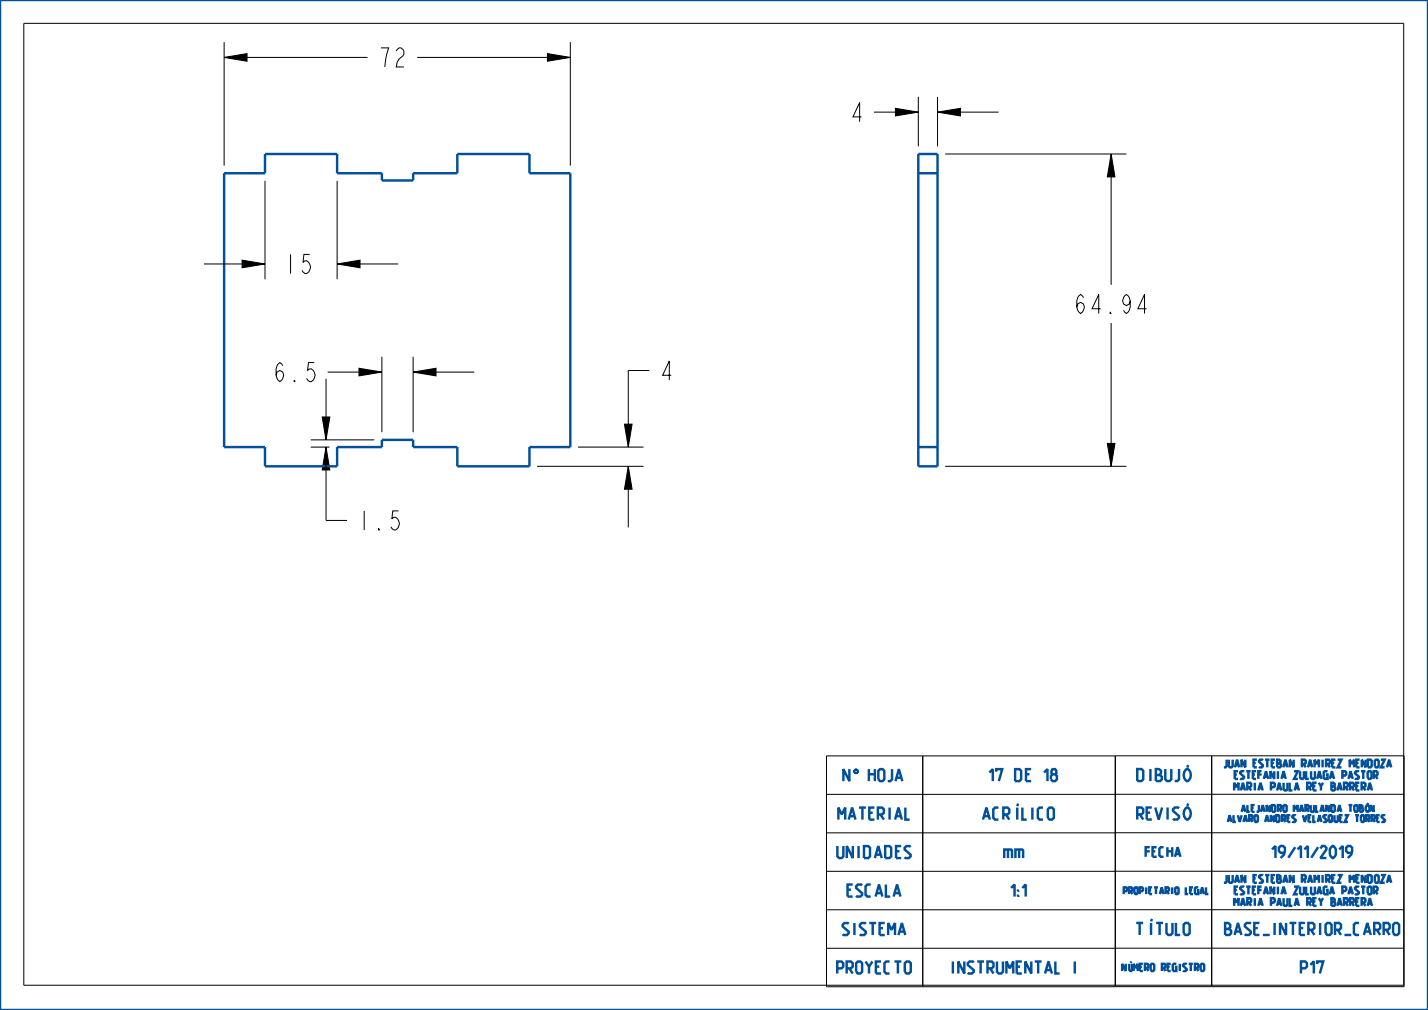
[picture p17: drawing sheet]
<svg xmlns="http://www.w3.org/2000/svg" width="297mm" height="210mm" viewBox="0 0 297 210" stroke-linecap="round" stroke-linejoin="round" font-family="sans-serif">
<defs><g id="words">
<g font-size="5.2">
<text x="78.4" y="13.9">72</text>
<text x="176.6" y="25.3">4</text>
<text x="58.8" y="56.9">15</text>
<text x="223.2" y="65.2">64.94</text>
<text x="56.6" y="79.3">6.5</text>
<text x="137" y="79">4</text>
<text x="74.2" y="110.2">1.5</text>
</g>
<g font-size="3.3" fill="#00509b">
<text x="175.2" y="162.4">N</text>
<text x="180.6" y="162.4">HOJA</text>
<text x="205.1" y="162.4">17 DE 18</text>
<text x="236.1" y="162.4">DIBUJÓ</text>
<text x="174.1" y="170.4">MATERIAL</text>
<text x="204.1" y="170.4">ACRÍLICO</text>
<text x="236.1" y="170.4">REVISÓ</text>
<text x="174.1" y="178.4">UNIDADES</text>
<text x="209" y="178.4">mm</text>
<text x="263.3" y="178.4">19/11/2019</text>
<text x="176" y="186.4">ESCALA</text>
<text x="209" y="186.4">1:1</text>
<text x="175.1" y="194.4">SISTEMA</text>
<text x="236.1" y="194.4">TÍTULO</text>
<text x="254.5" y="194.4">BASE_INTERIOR_CARRO</text>
<text x="174.1" y="202.4">PROYECTO</text>
<text x="197.3" y="202.4">INSTRUMENTAL I</text>
<text x="270.1" y="202.4">P17</text>
</g>
<text font-size="2.6" fill="#00509b" x="238.1" y="178.1">FECHA</text>
<g font-size="2.1" fill="#00509b">
<text x="254.6" y="159.6">JUAN ESTEBAN RAMIREZ MENDOZA</text>
<text x="256.9" y="162">ESTEFANIA ZULUAGA PASTOR</text>
<text x="256.9" y="164.4">MARIA PAULA REY BARRERA</text>
<text x="254.6" y="183.6">JUAN ESTEBAN RAMIREZ MENDOZA</text>
<text x="256.9" y="186">ESTEFANIA ZULUAGA PASTOR</text>
<text x="256.9" y="188.4">MARIA PAULA REY BARRERA</text>
</g>
<text font-size="2" fill="#00509b" x="233.2" y="201.9">NÚMERO REGISTRO</text>
<g font-size="1.8" fill="#00509b">
<text x="255.5" y="170.9">ALVARO ANDRES VELASQUEZ TORRES</text>
<text x="258.4" y="168.8">ALEJANDRO MARULANDA TOBÓN</text>
<text x="233.4" y="185.9">PROPIETARIO LEGAL</text>
</g>
</g></defs>
<g fill="#000">
<path d="M46.6 11.9l4.8-.8v1.6zM113.9 11.1l4.7 .8-4.7 .8zM186.2 22.5l4.8 .8-4.8 .8zM195 23.3l4.8-.8v1.6zM231.1 32l.8 4.8h-1.6zM50.4 54.1l4.7 .8-4.7 .8zM70.1 54.9l4.8-.8v1.6zM74.7 76.6l4.7 .8-4.7 .8zM85.9 77.4l4.8-.8v1.6zM67.8 93l.8 4.7h-1.6zM67 86.7h1.6l-.8 4.8zM129.9 88.2h1.6l-.8 4.8z"/>
<path d="M130.7 97l.8 4.7h-1.6zM230.3 92.2h1.6l-.8 4.8z"/>
</g>
<g fill="none" stroke="#000" stroke-width=".21">
<path d="M46.6 11.9l4.8-.8v1.6zM113.9 11.1l4.7 .8-4.7 .8zM186.2 22.5l4.8 .8-4.8 .8zM195 23.3l4.8-.8v1.6zM231.1 32l.8 4.8h-1.6zM50.4 54.1l4.7 .8-4.7 .8zM70.1 54.9l4.8-.8v1.6zM74.7 76.6l4.7 .8-4.7 .8zM85.9 77.4l4.8-.8v1.6zM67 86.7h1.6l-.8 4.8zM67.8 93l.8 4.7h-1.6zM129.9 88.2h1.6l-.8 4.8z"/>
<path d="M130.7 97l.8 4.7h-1.6zM230.3 92.2h1.6l-.8 4.8z"/>
</g>
<path d="M177.9 159.9h.3z" fill="#00509b"/>
<path d="M177.9 159.9h.3z" fill="none" stroke="#00509b" stroke-width=".21"/>
<path d="M177.8 160l.4-.1z" fill="#00509b"/>
<path d="M177.8 160l.4-.1z" fill="none" stroke="#00509b" stroke-width=".21"/>
<path d="M177.8 160h.5z" fill="#00509b"/>
<path d="M177.8 160h.5z" fill="none" stroke="#00509b" stroke-width=".21"/>
<path d="M177.7 160.1l.6-.1z" fill="#00509b"/>
<path d="M177.7 160.1l.6-.1z" fill="none" stroke="#00509b" stroke-width=".21"/>
<path d="M177.7 160.1h.7z" fill="#00509b"/>
<path d="M177.7 160.1h.7z" fill="none" stroke="#00509b" stroke-width=".21"/>
<path d="M177.7 160.1h.7z" fill="#00509b"/>
<path d="M177.7 160.1h.7z" fill="none" stroke="#00509b" stroke-width=".21"/>
<path d="M178 160.1h.4z" fill="#00509b"/>
<path d="M178 160.1h.4z" fill="none" stroke="#00509b" stroke-width=".21"/>
<path d="M178.1 160.1h.3z" fill="#00509b"/>
<path d="M178.1 160.1h.3z" fill="none" stroke="#00509b" stroke-width=".21"/>
<path d="M178.2 160.2h.2z" fill="#00509b"/>
<path d="M178.2 160.2h.2z" fill="none" stroke="#00509b" stroke-width=".21"/>
<path d="M178.2 160.2h.2z" fill="#00509b"/>
<path d="M178.2 160.2h.2z" fill="none" stroke="#00509b" stroke-width=".21"/>
<path d="M178.2 160.2h.2z" fill="#00509b"/>
<path d="M178.2 160.2h.2z" fill="none" stroke="#00509b" stroke-width=".21"/>
<path d="M178.3 160.2h.1l.1 .1z" fill="#00509b"/>
<path d="M178.3 160.2h.1l.1 .1z" fill="none" stroke="#00509b" stroke-width=".21"/>
<path d="M178.3 160.2l.2 .1z" fill="#00509b"/>
<path d="M178.3 160.2l.2 .1z" fill="none" stroke="#00509b" stroke-width=".21"/>
<path d="M178.3 160.3h.2z" fill="#00509b"/>
<path d="M178.3 160.3h.2z" fill="none" stroke="#00509b" stroke-width=".21"/>
<path d="M178.3 160.4l.2-.1v.1z" fill="#00509b"/>
<path d="M178.3 160.4l.2-.1v.1z" fill="none" stroke="#00509b" stroke-width=".21"/>
<path d="M178.3 160.4h.2z" fill="#00509b"/>
<path d="M178.3 160.4h.2z" fill="none" stroke="#00509b" stroke-width=".21"/>
<path d="M178.3 160.5l.2-.1v.1z" fill="#00509b"/>
<path d="M178.3 160.5l.2-.1v.1z" fill="none" stroke="#00509b" stroke-width=".21"/>
<path d="M178.3 160.5h.2z" fill="#00509b"/>
<path d="M178.3 160.5h.2z" fill="none" stroke="#00509b" stroke-width=".21"/>
<path d="M178.3 160.5h.2z" fill="#00509b"/>
<path d="M178.3 160.5h.2z" fill="none" stroke="#00509b" stroke-width=".21"/>
<path d="M178.2 160.6l.3-.1z" fill="#00509b"/>
<path d="M178.2 160.6l.3-.1z" fill="none" stroke="#00509b" stroke-width=".21"/>
<path d="M178.2 160.6l.3-.1z" fill="#00509b"/>
<path d="M178.2 160.6l.3-.1z" fill="none" stroke="#00509b" stroke-width=".21"/>
<path d="M178.1 160.7l.3-.1z" fill="#00509b"/>
<path d="M178.1 160.7l.3-.1z" fill="none" stroke="#00509b" stroke-width=".21"/>
<path d="M177.7 160.7l.7-.1z" fill="#00509b"/>
<path d="M177.7 160.7l.7-.1z" fill="none" stroke="#00509b" stroke-width=".21"/>
<path d="M177.7 160.7l.7-.1z" fill="#00509b"/>
<path d="M177.7 160.7l.7-.1z" fill="none" stroke="#00509b" stroke-width=".21"/>
<path d="M177.7 160.7h.7z" fill="#00509b"/>
<path d="M177.7 160.7h.7z" fill="none" stroke="#00509b" stroke-width=".21"/>
<path d="M177.8 160.8l.6-.1z" fill="#00509b"/>
<path d="M177.8 160.8l.6-.1z" fill="none" stroke="#00509b" stroke-width=".21"/>
<path d="M177.8 160.8h.5z" fill="#00509b"/>
<path d="M177.8 160.8h.5z" fill="none" stroke="#00509b" stroke-width=".21"/>
<path d="M177.9 160.8h.4z" fill="#00509b"/>
<path d="M177.9 160.8h.4z" fill="none" stroke="#00509b" stroke-width=".21"/>
<path d="M178 160.8h.3z" fill="#00509b"/>
<path d="M178 160.8h.3z" fill="none" stroke="#00509b" stroke-width=".21"/>
<path d="M0 0h297v210h-297zM46.6 36h8.5v-4h15v4h9.3v1.5h6.5v-1.5h9.2v-4h15v4h8.5v57h-8.5v4h-15v-4h-9.2v-1.5h-6.5v1.5h-9.3v4h-15v-4h-8.5zM191 32h4v65h-4zM191 36h4M191 93h4" fill="none" stroke="#00509b" stroke-width=".51"/>
<g fill="none" stroke="#000" stroke-width=".21">
<path d="M4.9 4.9h287v200h-287zM46.6 8.8v25.6M46.6 11.9h29.9M86.8 11.9h31.8M118.6 8.8v25.6M55.1 37.6v20.5M70.1 37.6v20.5M181.8 23.3h9.2M191 20.1v10.3M195 20.1v10.3M195 23.3h12.7M196.6 32h37.7"/>
<path d="M231.1 32v27.2M42.4 54.9h12.7M70.1 54.9h12.7M67.8 78.8v12.7M68.1 77.4h11.3M79.4 74.2v15.7M85.9 77.4h12.7M85.9 74.2v15.7M135 77h-4.3v16M231.1 67.2v29.8M64.6 93h3.9M64.6 91.5h13.2"/>
<path d="M67.8 93v15.2h4.4M111.7 97h22.1M120.2 93h13.6M130.7 97v12.7M196.6 97h37.7M171.9 157.2h60v48h-60zM191.9 157.2v48M252 157.1v48h-20v-48l60 .1v48h-40v-48M231.9 173.2h-60M231.9 165.2h-60M232 165.1l60 .1M232 173.1l60 .1"/>
<path d="M231.9 181.2h-60M231.9 189.2h-60M231.9 197.2h-60M232 181.1l60 .1M232 189.1l60 .1M232 197.1l60 .1"/>
</g>
<use href="#words"/>
</svg>
